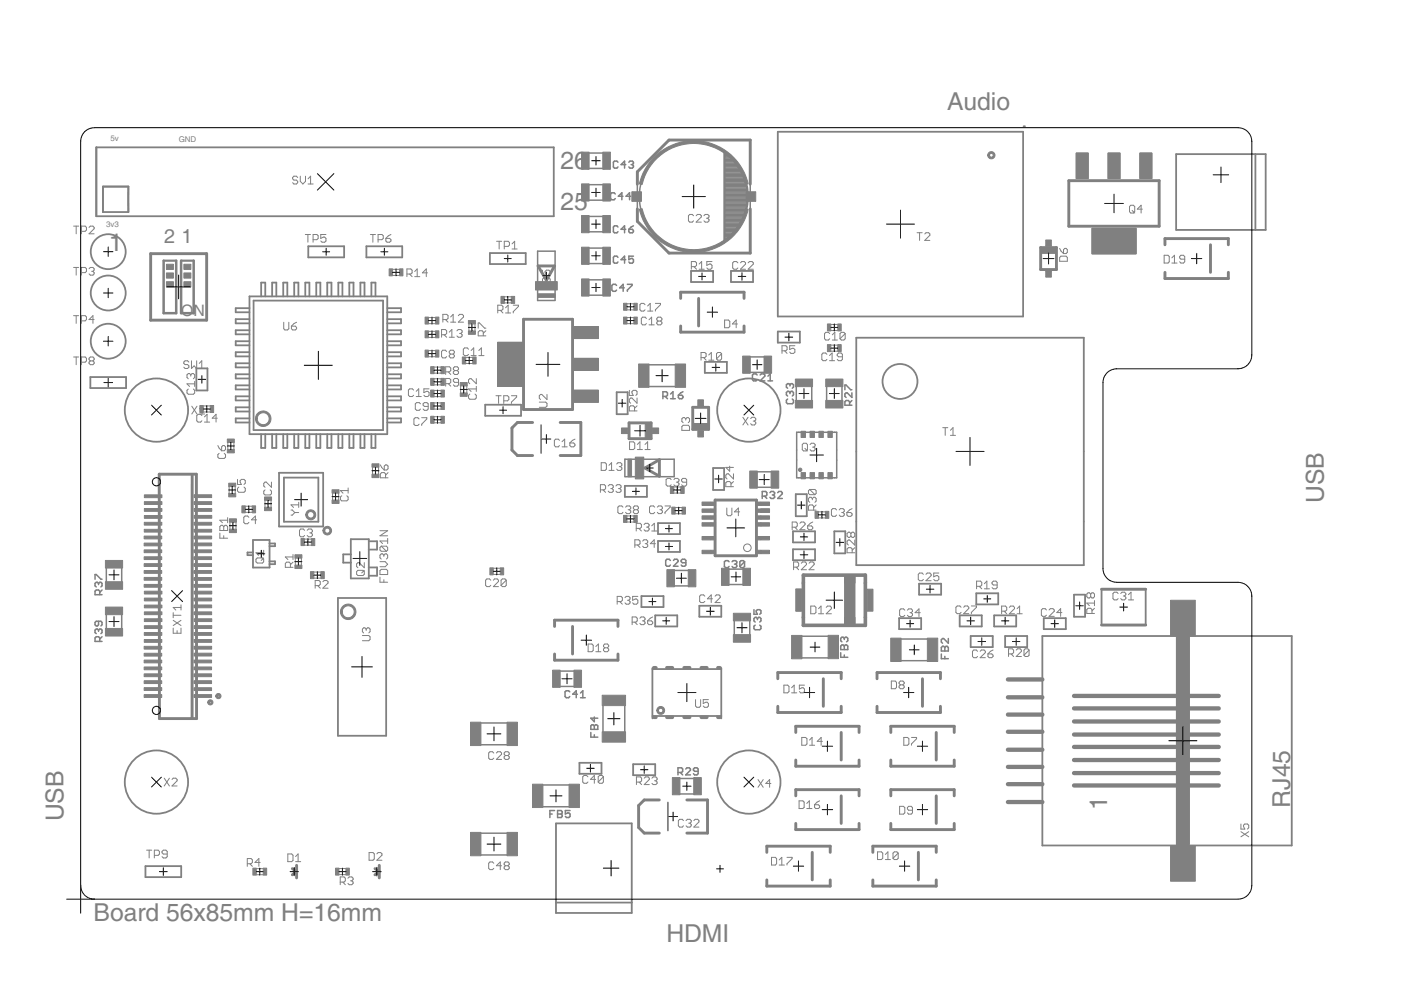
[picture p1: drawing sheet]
<svg xmlns="http://www.w3.org/2000/svg" width="297mm" height="210mm" viewBox="0 0 297 210" stroke-linecap="round" stroke-linejoin="round" font-family="sans-serif">
<defs><g id="words">
<g font-size="6.1" fill="#808080">
<text x="200.8" y="23.3">Audio</text>
<text x="118.8" y="35.7">26</text>
<text x="118.8" y="44.5">25</text>
<text x="23.1" y="53.3">1</text>
<text x="280.7" y="106.7" transform="rotate(-90 280.7 106.7)">USB</text>
<text x="234.7" y="171.7" transform="rotate(-90 234.7 171.7)">1</text>
<text x="273.5" y="171.2" transform="rotate(-90 273.5 171.2)">RJ45</text>
<text x="13.5" y="174.2" transform="rotate(-90 13.5 174.2)">USB</text>
<text x="19.8" y="195.3">Board 56x85mm H=16mm</text>
<text x="141.3" y="199.8">HDMI</text>
</g>
<g font-size="4.8" fill="#808080">
<text x="34.8" y="51.6">2</text>
<text x="38.5" y="51.6">1</text>
</g>
<text font-size="3.9" fill="#808080" x="38.4" y="66.9">ON</text>
<g font-size="1.9" fill="#808080">
<text x="23.4" y="29.9">5v</text>
<text x="37.9" y="30.1">GND</text>
<text x="22.5" y="48.1">3v3</text>
</g>
</g></defs>
<g fill="#808080" stroke="#808080" stroke-width=".21">
<path d="M139.4 150.1a.83 .83 0 0 1 1.4 .1 .83 .83 0 0 1-.5 1.2 .83 .83 0 0 1-1-.8h.3a.47 .47 0 0 1 .7-.4 .47 .47 0 0 1 .1 .8 .47 .47 0 0 1-.8-.2v-.2h-.3z" fill-rule="evenodd"/>
<path d="M46 147.2a.56 .56 0 0 1 .8 .1 .56 .56 0 0 1-.4 .8 .56 .56 0 0 1-.7-.5h.4a.19 .19 0 0 1 .3-.2 .19 .19 0 0 1 .1 .3 .2 .2 0 0 1-.4 0l-.4-.1z" fill-rule="evenodd"/>
<path d="M209.6 32.4a.77 .77 0 0 1 1.2 .1 .77 .77 0 0 1-.4 1.2 .77 .77 0 0 1-1-.8h.4a.4 .4 0 0 1 .6-.3 .4 .4 0 0 1 .1 .6 .4 .4 0 0 1-.7-.1v-.2h-.4z" fill-rule="evenodd"/>
<path d="M72.6 128.7a1.65 1.65 0 0 1 2.6 .1 1.65 1.65 0 0 1-.9 2.5 1.65 1.65 0 0 1-2.1-1.6h.4a1.27 1.27 0 0 1 1.8-1.2 1.27 1.27 0 0 1 .3 2.1 1.27 1.27 0 0 1-2.1-.6v-.3h-.4z" fill-rule="evenodd"/>
<path d="M135.6 44.4l.5-.2a11.2 11.2 0 0 0 11 8.7 11.2 11.2 0 0 0 11-8.7l.5 .2a11.8 11.8 0 0 1-11.5 9.1 11.8 11.8 0 0 1-11.5-9.1z" fill-rule="evenodd"/>
<path d="M138.5 33.5a11.8 11.8 0 0 1 20.1 5.5l-.5 .1a11.2 11.2 0 0 0-11-8.7 11.2 11.2 0 0 0-11 8.7l-.5-.1 .1-.5a12 12 0 0 1 2.8-5z" fill-rule="evenodd"/>
<path d="M54.5 87.7a1.65 1.65 0 0 1 2.7 .2 1.65 1.65 0 0 1-.9 2.4 1.65 1.65 0 0 1-2.1-1.5h.3a1.27 1.27 0 0 1 1.8-1.2 1.27 1.27 0 0 1 .3 2.1 1.27 1.27 0 0 1-2-.6l-.1-.3h-.3z" fill-rule="evenodd"/>
<path d="M68.7 112a.92 .92 0 0 1 1.4 0 .92 .92 0 0 1-.4 1.4 .92 .92 0 0 1-1.2-.9h.4a.55 .55 0 0 1 .7-.5 .55 .55 0 0 1 .2 1 .55 .55 0 0 1-.9-.3v-.2h-.4z" fill-rule="evenodd"/>
<path d="M44.3 148.5a.56 .56 0 0 1 .8 .2 .56 .56 0 0 1-.4 .8 .56 .56 0 0 1-.7-.6h.4a.19 .19 0 0 1 .3-.2 .2 .2 0 0 1 0 .4 .19 .19 0 0 1-.3-.1l-.4-.1z" fill-rule="evenodd"/>
<path d="M65.2 108.3a1.06 1.06 0 0 1 1.6 .4 1.06 1.06 0 0 1-.7 1.5 1.06 1.06 0 0 1-1.3-1h.4a.69 .69 0 0 1 .9-.7 .69 .69 0 0 1 .3 1.1 .69 .69 0 0 1-1.2-.3v-.1h-.4z" fill-rule="evenodd"/>
<circle cx="169.7" cy="99.6" r=".36"/>
</g>
<path d="M170.3 121.9h13.2v10.7h-13.2zM138.6 141.6h.5M138.6 152.1h.5M141.4 141.6h1.2M141.4 152.1h1.2M145.1 141.6h1.1M145.1 152.1h1.1M148.7 141.6h1.2M148.7 152.1h1.2M152.2 141.6h.5M152.2 152.1h.5" fill="none" stroke="#808080" stroke-width=".76"/>
<g fill="none" stroke="#808080" stroke-width=".38">
<path d="M20.4 31.2h97v14.6h-97zM21.8 39.6h5.4v5.4h-5.4zM164.9 27.9h52v39.2h-52zM217 26.8h.3M249.4 32.7h19v16h-19zM266.2 32.7v16M65.4 52.2h7.6v2.4h-7.6zM77.7 52.2h7.6v2.4h-7.6zM103.9 53.7h7.6v2.3h-7.6zM146.5 57.4h4.7v2.4h-4.7zM155 57.4h4.7v2.4h-4.7zM19.2 79.9h7.5v2.4h-7.5z"/>
<path d="M41.6 78.1h2.4v4.7h-2.4zM52.9 62.8h29.2v29.3h-29.2zM52.9 65.3h-2.9v.9h2.9M52.9 67.7h-2.9v.9h2.9M52.9 70h-2.9v.9h2.9M52.9 72.3h-2.9v.9h2.9M52.9 74.7h-2.9v.9h2.9M52.9 77h-2.9v.9h2.9M52.9 79.4h-2.9v.8h2.9M53.8 63.7h27.4v27.5h-27.4zM55.4 62.8v-2.9h.8v2.9M57.7 62.8v-2.9h.9v2.9"/>
<path d="M60 62.8v-2.9h.9v2.9M62.4 62.8v-2.9h.9v2.9M64.7 62.8v-2.9h.9v2.9M67.1 62.8v-2.9h.8v2.9M69.4 62.8v-2.9h.9v2.9M71.7 62.8v-2.9h.9v2.9M74.1 62.8v-2.9h.9v2.9M76.4 62.8v-2.9h.9v2.9M78.7 62.8v-2.9h.9v2.9M82.1 65.3h2.9v.9h-2.9M82.1 67.7h2.9v.9h-2.9M82.1 70h2.9v.9h-2.9"/>
<path d="M82.1 72.3h2.9v.9h-2.9M82.1 74.7h2.9v.9h-2.9M82.1 77h2.9v.9h-2.9M82.1 79.4h2.9v.8h-2.9M149.4 76.7h4.7v2.4h-4.7zM164.9 70.3h4.7v2.3h-4.7zM181.5 71.6h48.3v48.2h-48.3zM52.9 81.7h-2.9v.9h2.9M52.9 84h-2.9v.9h2.9M52.9 86.4h-2.9v.8h2.9M52.9 88.7h-2.9v.9h2.9M55.4 92.1v2.9h.8v-2.9"/>
<path d="M57.7 92.1v2.9h.9v-2.9M60 92.1v2.9h.9v-2.9M62.4 92.1v2.9h.9v-2.9M64.7 92.1v2.9h.9v-2.9M67.1 92.1v2.9h.8v-2.9M69.4 92.1v2.9h.9v-2.9M71.7 92.1v2.9h.9v-2.9M74.1 92.1v2.9h.9v-2.9M76.4 92.1v2.9h.9v-2.9M78.7 92.1v2.9h.9v-2.9M82.1 81.7h2.9v.9h-2.9M82.1 84h2.9v.9h-2.9"/>
<path d="M82.1 86.4h2.9v.8h-2.9M82.1 88.7h2.9v.9h-2.9M102.9 85.8h7.6v2.4h-7.6zM114.7 90.1v6M130.7 83.2h2.4v4.6h-2.4zM151.2 99.2h2.3v4.7h-2.3zM53.6 114.5h3.5v5.8h-3.5zM53.6 117.1h-1.1v.6h1.1M57.1 119h1.2v.6h-1.2M57.1 115.2h1.2v.6h-1.2M59.2 100.2h9.3v11.4h-9.3zM60.2 101.3h7.3v9.3h-7.3z"/>
<path d="M74.4 114.3h3.8v8.3h-3.8zM74.4 117.5h-1.6v1.8h1.6M78.2 114.8h1.7v1.7h-1.7M132.5 103h4.7v2.3h-4.7zM139.5 110.9h4.7v2.3h-4.7zM139.5 114.7h4.7v2.3h-4.7zM168.1 116.5h4.7v2.3h-4.7zM168.1 112.6h4.7v2.4h-4.7zM168.7 104.8h2.3v4.7h-2.3zM176.9 112.6h2.3v4.7h-2.3zM71.6 126.8h10.3v29.2h-10.3zM78.2 120.3h1.7v1.8h-1.7"/>
<path d="M136 126.4h4.7v2.3h-4.7zM138.9 130.5h4.7v2.3h-4.7zM148.3 128.4h4.6v2.4h-4.6zM190.6 131.1h4.7v2.3h-4.7zM194.9 123.8h4.6v2.3h-4.6zM203.5 130.5h4.7v2.3h-4.7zM205.8 134.9h4.7v2.3h-4.7zM207 125.8h4.6v2.3h-4.6zM210.8 130.5h4.7v2.3h-4.7zM213.1 134.9h4.7v2.3h-4.7zM221 134.9h52.9v44.4h-52.9zM221.3 131.1h4.7v2.3h-4.7z"/>
<path d="M227.7 126.1h2.4v4.7h-2.4zM233.6 124.9h9.3v7.6h-9.3zM138.3 141.9h14.6M138.3 151.8h14.6M138.3 141.6v10.7M152.9 141.6v10.7M117.9 174.6h16v19h-16zM122.9 161.7h4.6v2.4h-4.6zM134.2 162h4.7v2.4h-4.7zM141.6 170.2v5.9M30.8 183.6h7.6v2.4h-7.6zM117.9 191.4h16"/>
<circle cx="22.9" cy="53.4" r="3.7"/>
<circle cx="22.9" cy="72.3" r="3.7"/>
<circle cx="22.9" cy="62.1" r="3.7"/>
<circle cx="33.2" cy="87" r="6.7"/>
<circle cx="158.8" cy="87" r="6.7"/>
<circle cx="190.8" cy="80.9" r="3.7"/>
<circle cx="33.2" cy="165.8" r="6.7"/>
<circle cx="158.8" cy="165.8" r="6.7"/>
</g>
<g fill="#808080" stroke="#808080" stroke-width=".21">
<path d="M179.1 130.9h2.2v1.5h-2.2z"/>
<path d="M179.1 122.1h2.2v1.5h-2.2z"/>
<path d="M160.3 116.7h1v.7h-1z"/>
<path d="M160.3 113.7h1v.8h-1z"/>
<path d="M160.3 110.8h1v.7h-1z"/>
<path d="M160.3 109.4h1v.7h-1z"/>
<path d="M160.3 107.9h1v.7h-1z"/>
<path d="M150.7 107.9h1v.7h-1z"/>
<path d="M150.7 109.4h1v.7h-1z"/>
<path d="M150.7 110.8h1v.7h-1z"/>
<path d="M150.7 113.7h1v.8h-1z"/>
<path d="M150.7 116.7h1v.7h-1z"/>
<path d="M150.7 106.4h1v.8h-1z"/>
<path d="M160.3 106.4h1v.8h-1z"/>
<path d="M39 59.7h1.5v1.1h-1.5z"/>
<path d="M39 57.9h1.5v1.1h-1.5z"/>
<path d="M39 56h1.5v1.1h-1.5z"/>
<path d="M35.3 59.7h1.5v1.1h-1.5z"/>
<path d="M35.3 57.9h1.5v1.1h-1.5z"/>
<path d="M35.3 56h1.5v1.1h-1.5z"/>
<path d="M134.7 96.9h1.8v4.6h-1.8z"/>
<path d="M113.5 59.7h4.7v1.8h-4.7z"/>
<path d="M196.6 135.3h2.2v5h-2.2z"/>
<path d="M188.8 135.3h2.3v5h-2.3z"/>
<path d="M175.6 134.7h2.2v5h-2.2z"/>
<path d="M167.8 134.7h2.2v5h-2.2z"/>
<path d="M168.7 124.9h1.2v4.7h-1.2z"/>
<path d="M183.9 124.9h1.2v4.7h-1.2z"/>
<path d="M179.1 122.1h2.2v10.3h-2.2z"/>
<path d="M155.5 130h3.6v1.6h-3.6z"/>
<path d="M155.5 134.6h3.6v1.6h-3.6z"/>
<path d="M147.1 164.9h1.6v3.6h-1.6z"/>
<path d="M142.6 164.9h1.6v3.6h-1.6z"/>
<path d="M144.6 107.5h.7v1.5h-.7z"/>
<path d="M142.4 107.5h.8v1.5h-.8z"/>
<path d="M161.3 116.7h1.9v.7h-1.9z"/>
<path d="M161.3 113.7h1.9v.8h-1.9z"/>
<path d="M161.3 110.8h1.9v.7h-1.9z"/>
<path d="M161.3 109.4h1.9v.7h-1.9z"/>
<path d="M161.3 107.9h1.9v.7h-1.9z"/>
<path d="M148.8 107.9h1.9v.7h-1.9z"/>
<path d="M148.8 109.4h1.9v.7h-1.9z"/>
<path d="M148.8 113.7h1.9v.8h-1.9z"/>
<path d="M148.8 106.4h1.9v.8h-1.9z"/>
<path d="M148.8 116.7h1.9v.7h-1.9z"/>
<path d="M148.8 110.8h1.9v.7h-1.9z"/>
<path d="M161.3 106.4h1.9v.8h-1.9z"/>
<path d="M132.2 109.3h.7v1.5h-.7z"/>
<path d="M134.4 109.3h.7v1.5h-.7z"/>
<path d="M142.1 103.1h.8v1.5h-.8z"/>
<path d="M144.3 103.1h.8v1.5h-.8z"/>
<path d="M169.8 91.4h1v1.4h-1z"/>
<path d="M171.7 91.4h1v1.4h-1z"/>
<path d="M173.6 91.4h1v1.4h-1z"/>
<path d="M175.5 91.4h1v1.4h-1z"/>
<path d="M175.5 100.2h1v1.3h-1z"/>
<path d="M173.6 100.2h1v1.3h-1z"/>
<path d="M171.7 100.2h1v1.3h-1z"/>
<path d="M169.8 100.2h1v1.3h-1z"/>
<path d="M163.5 99.9h1.6v3.6h-1.6z"/>
<path d="M159 99.9h1.6v3.6h-1.6z"/>
<path d="M141.4 120.8h1.6v3.6h-1.6z"/>
<path d="M145.9 120.8h1.6v3.6h-1.6z"/>
<path d="M221.7 50.9h1.2v1.3h-1.2z"/>
<path d="M221.7 57.4h1.2v1.4h-1.2z"/>
<path d="M220.6 52.6h3.4v1.1h-3.4z"/>
<path d="M153 120.5h1.6v3.6h-1.6z"/>
<path d="M157.5 120.5h1.6v3.6h-1.6z"/>
<path d="M148 91.3h1.1v1.3h-1.1z"/>
<path d="M148 84.8h1.1v1.3h-1.1z"/>
<path d="M146.9 89.8h3.3v1.1h-3.3z"/>
<path d="M143.2 77.2h2.2v4.9h-2.2z"/>
<path d="M135.4 77.2h2.2v4.9h-2.2z"/>
<path d="M162 75.5h1.6v3.6h-1.6z"/>
<path d="M157.5 75.5h1.6v3.6h-1.6z"/>
<path d="M105.5 72.6h5.4v9.3h-5.4z"/>
<path d="M121.5 76h5.4v2.5h-5.4z"/>
<path d="M121.5 82.7h5.4v2.6h-5.4z"/>
<path d="M121.5 69.2h5.4v2.6h-5.4z"/>
<path d="M30.6 137h3.7v.6h-3.7z"/>
<path d="M41.1 138.5h3.8v.6h-3.8z"/>
<path d="M30.6 138.5h3.7v.6h-3.7z"/>
<path d="M30.6 135.6h3.7v.6h-3.7z"/>
<path d="M30.6 134.1h3.7v.6h-3.7z"/>
<path d="M30.6 132.7h3.7v.6h-3.7z"/>
<path d="M30.6 131.2h3.7v.6h-3.7z"/>
<path d="M30.6 129.7h3.7v.6h-3.7z"/>
<path d="M30.6 128.3h3.7v.6h-3.7z"/>
<path d="M30.6 126.8h3.7v.6h-3.7z"/>
<path d="M30.6 125.3h3.7v.6h-3.7z"/>
<path d="M30.6 140h3.7v.5h-3.7z"/>
<path d="M30.6 141.4h3.7v.6h-3.7z"/>
<path d="M30.6 142.9h3.7v.6h-3.7z"/>
<path d="M30.6 144.3h3.7v.6h-3.7z"/>
<path d="M30.6 145.8h3.7v.6h-3.7z"/>
<path d="M30.6 147.3h3.7v.6h-3.7z"/>
<path d="M41.1 137h3.8v.6h-3.8z"/>
<path d="M41.1 135.6h3.8v.6h-3.8z"/>
<path d="M41.1 134.1h3.8v.6h-3.8z"/>
<path d="M41.2 132.7h3.7v.5h-3.7z"/>
<path d="M41.2 131.2h3.7v.6h-3.7z"/>
<path d="M41.1 129.7h3.8v.6h-3.8z"/>
<path d="M41.1 128.3h3.8v.6h-3.8z"/>
<path d="M41.1 126.8h3.8v.6h-3.8z"/>
<path d="M41.2 125.3h3.7v.6h-3.7z"/>
<path d="M41.1 140h3.8v.5h-3.8z"/>
<path d="M41.1 141.4h3.8v.6h-3.8z"/>
<path d="M41.1 142.9h3.8v.6h-3.8z"/>
<path d="M41.1 144.3h3.8v.6h-3.8z"/>
<path d="M41.1 145.8h3.8v.6h-3.8z"/>
<path d="M41.1 147.3h3.8v.6h-3.8z"/>
<path d="M30.6 113.7h3.7v.6h-3.7z"/>
<path d="M41.1 115.1h3.8v.6h-3.8z"/>
<path d="M30.6 115.1h3.7v.6h-3.7z"/>
<path d="M30.6 112.2h3.7v.6h-3.7z"/>
<path d="M30.6 110.7h3.7v.6h-3.7z"/>
<path d="M30.6 109.3h3.7v.6h-3.7z"/>
<path d="M30.6 107.8h3.7v.6h-3.7z"/>
<path d="M30.6 106.4h3.7v.6h-3.7z"/>
<path d="M30.6 104.9h3.7v.6h-3.7z"/>
<path d="M30.6 116.6h3.7v.6h-3.7z"/>
<path d="M30.6 118h3.7v.6h-3.7z"/>
<path d="M30.6 119.5h3.7v.6h-3.7z"/>
<path d="M30.6 121h3.7v.6h-3.7z"/>
<path d="M30.6 122.4h3.7v.6h-3.7z"/>
<path d="M30.6 123.9h3.7v.6h-3.7z"/>
<path d="M41.1 113.7h3.8v.6h-3.8z"/>
<path d="M41.1 112.2h3.8v.6h-3.8z"/>
<path d="M41.1 110.7h3.8v.6h-3.8z"/>
<path d="M41.2 109.3h3.7v.6h-3.7z"/>
<path d="M41.2 107.8h3.7v.6h-3.7z"/>
<path d="M41.1 106.4h3.8v.6h-3.8z"/>
<path d="M41.1 104.9h3.8v.6h-3.8z"/>
<path d="M41.1 116.6h3.8v.6h-3.8z"/>
<path d="M41.1 118h3.8v.6h-3.8z"/>
<path d="M41.1 119.5h3.8v.6h-3.8z"/>
<path d="M41.1 121h3.8v.6h-3.8z"/>
<path d="M41.1 122.4h3.8v.6h-3.8z"/>
<path d="M41.1 123.9h3.8v.6h-3.8z"/>
<path d="M53.6 184.1h.7v1.4h-.7z"/>
<path d="M55.8 184.1h.7v1.4h-.7z"/>
<path d="M73.3 184.1h.8v1.4h-.8z"/>
<path d="M71.1 184.1h.8v1.4h-.8z"/>
<path d="M78.9 100.5h1.4v.8h-1.4z"/>
<path d="M78.9 98.3h1.4v.8h-1.4z"/>
<path d="M70.4 106h1.5v.7h-1.5z"/>
<path d="M70.4 103.8h1.5v.8h-1.5z"/>
<path d="M56.1 105.4h1.5v.7h-1.5z"/>
<path d="M56.1 107.5h1.5v.8h-1.5z"/>
<path d="M121.7 142.1h1.6v3.6h-1.6z"/>
<path d="M117.2 142.1h1.6v3.6h-1.6z"/>
<path d="M127.7 155.2h4.9v2.2h-4.9z"/>
<path d="M127.7 147.4h4.9v2.2h-4.9z"/>
<path d="M120.6 166.3h2.3v4.9h-2.3z"/>
<path d="M112.9 166.3h2.2v4.9h-2.2z"/>
<path d="M108.4 62.8h.7v1.5h-.7z"/>
<path d="M106.2 62.8h.7v1.5h-.7z"/>
<path d="M175.4 68.7h.7v1.5h-.7z"/>
<path d="M177.6 68.7h.8v1.5h-.8z"/>
<path d="M175.4 73.1h.7v1.4h-.7z"/>
<path d="M177.6 73.1h.8v1.4h-.8z"/>
<path d="M103.9 120.4h.7v1.5h-.7z"/>
<path d="M106.1 120.4h.7v1.5h-.7z"/>
<path d="M99.3 70.2h1.5v.7h-1.5z"/>
<path d="M99.3 68h1.5v.7h-1.5z"/>
<path d="M68 121.2h.7v1.5h-.7z"/>
<path d="M65.8 121.2h.7v1.5h-.7z"/>
<path d="M62.5 119.8h1.5v.7h-1.5z"/>
<path d="M62.5 117.6h1.5v.7h-1.5z"/>
<path d="M63.8 114.2h.7v1.5h-.7z"/>
<path d="M66 114.2h.7v1.5h-.7z"/>
<path d="M93.5 80.2h.7v1.5h-.7z"/>
<path d="M91.3 80.2h.7v1.5h-.7z"/>
<path d="M93.5 77.7h.7v1.5h-.7z"/>
<path d="M91.3 77.7h.7v1.5h-.7z"/>
<path d="M100.2 75.7h.7v1.5h-.7z"/>
<path d="M98 75.7h.7v1.5h-.7z"/>
<path d="M93.5 82.7h.7v1.5h-.7z"/>
<path d="M91.3 82.7h.7v1.5h-.7z"/>
<path d="M97.6 83.3h1.5v.7h-1.5z"/>
<path d="M97.6 81.1h1.5v.7h-1.5z"/>
<path d="M90.1 70.1h.7v1.5h-.7z"/>
<path d="M92.3 70.1h.7v1.5h-.7z"/>
<path d="M90.1 67.2h.7v1.5h-.7z"/>
<path d="M92.3 67.2h.7v1.5h-.7z"/>
<path d="M48.6 112.2h1.5v.7h-1.5z"/>
<path d="M48.6 110h1.5v.7h-1.5z"/>
<path d="M53.5 107.3h.7v1.4h-.7z"/>
<path d="M51.3 107.3h.7v1.4h-.7z"/>
<path d="M48.5 102.4h1.5v.8h-1.5z"/>
<path d="M48.5 104.6h1.5v.7h-1.5z"/>
<path d="M48.2 95.3h1.5v.7h-1.5z"/>
<path d="M48.2 93.1h1.5v.7h-1.5z"/>
<path d="M93.5 88.3h.7v1.4h-.7z"/>
<path d="M91.3 88.3h.7v1.4h-.7z"/>
<path d="M90.1 74.2h.7v1.5h-.7z"/>
<path d="M92.3 74.2h.7v1.5h-.7z"/>
<path d="M91.3 85.3h.7v1.5h-.7z"/>
<path d="M93.5 85.3h.7v1.5h-.7z"/>
<path d="M82.5 57h.7v1.5h-.7z"/>
<path d="M84.7 57h.7v1.5h-.7z"/>
<path d="M44.6 86h.7v1.5h-.7z"/>
<path d="M42.4 86h.7v1.5h-.7z"/>
<path d="M158.2 40.7h2v2h-2z"/>
<path d="M134 40.7h2v2h-2z"/>
<path d="M132.2 67.2h.7v1.5h-.7z"/>
<path d="M134.4 67.2h.7v1.5h-.7z"/>
<path d="M132.2 64.3h.7v1.5h-.7z"/>
<path d="M134.4 64.3h.7v1.5h-.7z"/>
<path d="M22.4 123.3h3.6v1.6h-3.6z"/>
<path d="M22.4 118.8h3.6v1.6h-3.6z"/>
<path d="M22.4 133.2h3.6v1.7h-3.6z"/>
<path d="M22.4 128.7h3.6v1.6h-3.6z"/>
<path d="M138.3 90.7h1.3v1.2h-1.3z"/>
<path d="M131.8 90.7h1.3v1.2h-1.3z"/>
<path d="M136.8 89.7h1.1v3.3h-1.1z"/>
<path d="M133.1 97.4h.8v3.7h-.8z"/>
<path d="M168.6 84.9h3.7v1.6h-3.7z"/>
<path d="M168.6 80.4h3.7v1.6h-3.7z"/>
<path d="M175.1 80.4h3.6v1.6h-3.6z"/>
<path d="M175.1 84.9h3.6v1.6h-3.6z"/>
<path d="M107.5 153.1h2.2v5h-2.2z"/>
<path d="M99.8 153.1h2.2v5h-2.2z"/>
<path d="M114 62.3h3.7v.8h-3.7z"/>
<path d="M172.8 108.4h.7v1.5h-.7z"/>
<path d="M175 108.4h.7v1.5h-.7z"/>
<path d="M231.5 48.4h9.4v5.4h-9.4z"/>
<path d="M234.9 32.4h2.6v5.5h-2.6z"/>
<path d="M241.7 32.4h2.5v5.5h-2.5z"/>
<path d="M228.2 32.4h2.5v5.5h-2.5z"/>
<path d="M127.8 32.3h1.6v3.6h-1.6z"/>
<path d="M123.3 32.3h1.6v3.6h-1.6z"/>
<path d="M127.8 39h1.6v3.6h-1.6z"/>
<path d="M123.3 39h1.6v3.6h-1.6z"/>
<path d="M127.8 52.4h1.6v3.6h-1.6z"/>
<path d="M123.3 52.4h1.6v3.6h-1.6z"/>
<path d="M127.8 45.7h1.6v3.6h-1.6z"/>
<path d="M123.3 45.7h1.6v3.6h-1.6z"/>
<path d="M127.8 59.1h1.6v3.7h-1.6z"/>
<path d="M123.3 59.1h1.6v3.7h-1.6z"/>
<path d="M107.5 176.5h2.2v4.9h-2.2z"/>
<path d="M99.8 176.5h2.2v4.9h-2.2z"/>
<path d="M248.2 179.3h5.2v7.5h-5.2z"/>
<path d="M248.2 127.3h5.2v7.6h-5.2z"/>
</g>
<g fill="none" stroke="#808080" stroke-width=".61">
<path d="M135.1 39.1v-2.7l6.7-6.7h17.3v9.4M226.6 38.3h19.2v9.7h-19.2zM31.9 53.8h11.9v14.1h-11.9zM114.1 56.4h3.5l-1.8 3.1zM135.1 44.3v2.6l6.7 6.8h17.3v-9.4M220.6 52.5h3.4v4.6h-3.4zM247 51.9v-1.3h13.4v1.3M247 57.7v1.4h13.4v-1.4M256.6 51.9v5.8M111 67.7h10.4v19.1h-10.4zM144.3 63.3v-1.3h13.5v1.3M144.3 69.1v1.3h13.5v-1.3"/>
<path d="M148.1 63.3v5.8M112.9 89.6h-3.2l-1.2 1.1v4.7l1.2 1.2h3.2M118.8 89.6h4.3v7h-4.3M133.4 89.7h4.6v3.3h-4.6zM136.7 99.2l3.1-1.7v3.5zM146.9 86.4h3.3v4.6h-3.3zM33.8 100.5h7.8l.1 51.9h-7.9zM40.7 100.7v51.6M151.6 106h8.8v11.8h-8.8zM117.6 132.8v-1.3h13.4v1.3M117.6 138.7v1.3h13.4v-1.3M121.4 132.8v5.9"/>
<path d="M233.6 124.9h9.3M233.6 132.5h9.3M164.9 143.9v-1.3h13.5v1.3M164.9 149.8v1.3h13.5v-1.3M168.7 155.3v-1.3h13.4v1.3M174.6 143.9v5.9M178.4 155.3v5.8M185.9 143.9v-1.3h13.5v1.3M185.9 149.8v1.3h13.5v-1.3M188.9 155.3v-1.3h13.4v1.3M195.6 143.9v5.9M198.5 155.3v5.8"/>
<path d="M139.8 169.6h-3.2l-1.2 1.2v4.7l1.2 1.1h3.2M145.6 169.6h4.4v7h-4.4M168.7 161.1v1.4h13.4v-1.4M168.7 168.7v-1.3h13.4v1.3M168.7 174.6v1.3h13.4v-1.3M178.4 168.7v5.9M188.9 168.7v-1.3h13.4v1.3M188.9 174.6v1.3h13.4v-1.3M188.9 161.1v1.4h13.4v-1.4M198.5 168.7v5.9M62 184.2l.8 .5M62.9 183.5v2.6"/>
<path d="M62.9 184.8l-.9 .7M79.5 184.2l.9 .5M80.4 183.5v2.6M80.4 184.8l-.9 .7M162.6 180.7v-1.3h13.4v1.3M162.6 186.6v1.3h13.4v-1.3M172.2 180.7v5.9M185.1 180.7v-1.3h13.4v1.3M185.1 186.6v1.3h13.4v-1.3M194.7 180.7v5.9"/>
</g>
<g fill="none" stroke="#808080" stroke-width=".21">
<path d="M63.1 37.6l-.3-.2h-.5l-.3 .2v.3l.3 .3h.5l.3 .3v.2l-.3 .3h-.5l-.3-.3M63.7 37.4v1.1l.5 .5 .6-.5v-1.1M65.3 39h1.1M65.3 37.9l.5-.5v1.6M15.6 47.9h1.1M15.6 56.7h1.1M16.2 47.9v1.7M16.2 56.7v1.6M17.2 49h.9l.2-.2v-.6l-.2-.3h-.9v1.7M17.2 57.8h.9l.2-.3v-.5l-.2-.3h-.9v1.6M18.9 48.2l.3-.3h.5l.3 .3v.3l-1.1 1.1h1.1M18.9 57l.3-.3h.5l.3 .3v.3l-.3 .2"/>
<path d="M19.4 57.5h.3M19.7 57.5l.3 .3v.3l-.3 .2h-.5l-.3-.2M64.7 49.7h1.1M65.3 49.7v1.7M66.4 50.8h.8l.3-.3v-.5l-.3-.3h-.8v1.7M69.1 49.7h-1.1v.8l.8-.2 .3 .2v.6l-.3 .3h-.5l-.3-.3M78.5 49.7h1.1M79.1 49.7v1.7M80.2 50.8h.8l.3-.3v-.5l-.3-.3h-.8v1.7M81.8 50.5h.8l.3 .3v.3l-.3 .3h-.5l-.3-.3zM82.9 49.7l-.6 .3-.5 .5M83.2 57.1h1.5"/>
<path d="M83.2 58.4h1.5M86.3 58.1h.8l.3-.3v-.5l-.3-.3h-.8v1.7M86.8 58.1l.6 .6M87.9 57.6l.6-.6v1.7M87.9 58.7h1.1M90.6 57.8h-1l.8-.8v1.7M105.3 51.2h1.1M105.8 51.2v1.6M106.9 52.2h.8l.3-.2v-.6l-.3-.2h-.8v1.6M108.6 51.7l.5-.5v1.6M108.6 52.8h1M115 57.3v1.1h.8l-.2-.6v-.2l.2-.3h.6l.2 .3v.5l-.2 .3"/>
<path d="M115 59.2l.3-.3h1.1l.2 .3v.8h-1.6zM146.6 56.5h.8l.3-.2v-.6l-.3-.2h-.8v1.6M147 45.7l-.2-.2h-.6l-.2 .2v1.1l.2 .3h.6l.2-.3M147.1 56.5l.6 .6M147.6 45.7l.3-.2h.5l.3 .2v.3l-1.1 1.1h1.1M148.2 57.1h1.1M148.2 56l.6-.5v1.6M149.2 45.7l.3-.2h.6l.2 .2v.3l-.2 .3M149.8 46.3h.3M150.1 46.3l.2 .2v.3l-.2 .3h-.6l-.3-.3M151 55.5h-1.1v.8l.5-.3h.3l.3 .3v.5l-.3 .3h-.6l-.2-.3M156.4 55.7l-.2-.2h-.6l-.3 .2v1.1l.3 .3h.6l.2-.3"/>
<path d="M157 55.7l.3-.2h.5l.3 .2v.3l-1.1 1.1h1.1M158.6 55.7l.3-.2h.5l.3 .2v.3l-1.1 1.1h1.1M194.4 49.3h1.1M195 49.3v1.7M196.1 49.6l.2-.3h.6l.2 .3v.3l-1 1.1h1M224.7 54.6l.2-.3h1.1l.3 .3v.8h-1.6zM224.7 52.7l.2 .5 .6 .6M225.5 52.9l.3-.2h.2l.3 .2v.6l-.3 .3h-.5zM239.5 43.8l.3-.3h.5l.3 .3v1.1l-.3 .3h-.5l-.3-.3zM240 44.6l.6 .6M242.2 44.3h-1.1l.8-.8v1.7M246.8 54.1h.8l.3 .3v1.1l-.3 .3h-.8z"/>
<path d="M248.5 55.8h1.1M248.5 54.7l.5-.6v1.7M251.2 54.9h-.8l-.3-.2v-.3l.3-.3h.5l.3 .3v1.1l-.3 .3h-.5l-.3-.3M15.6 66.9h1.1M15.6 75.7h1.1M16.2 66.9v1.7M16.2 75.7v1.6M17.2 68h.9l.2-.2v-.6l-.2-.3h-.9v1.7M17.2 76.8h.9l.2-.3v-.5l-.2-.3h-.9v1.6M19.2 76.5l-.3-.3v-.2l.3-.3h.5l.3 .3v.2l-.3 .3M19.2 76.5l-.3 .3v.2l.3 .3h.5l.3-.3v-.2l-.3-.3M19.2 76.5h.5"/>
<path d="M20 67.8h-1.1l.8-.9v1.7M40 76.8l-.2-.3h-.6l-.2 .3v.2l.2 .3h.6l.2 .3v.3l-.2 .2h-.6l-.2-.2M40.4 79.5l-.2-.3h-.3l-.3 .3v.5l.3 .3M40.4 79.5l.3-.3h.3l.3 .3v.5l-.3 .3M40.4 79.5v.3M40.6 76.5v1.6l.5-.5 .6 .5v-1.6M42.2 78.1h1.1M42.2 77l.6-.5v1.6M60.2 68.3v1.4l.2 .3h.6l.2-.3v-1.4M61.8 69.2h.8l.3 .2v.3l-.3 .3h-.5l-.3-.3zM62.9 68.3l-.6 .3-.5 .6M90.9 70.3h1.4"/>
<path d="M90.9 71.5h1.4M90.9 67.3h1.4M90.9 68.6h1.4M90.9 74.3h1.4M90.9 75.6h1.4M92.1 79.1h1.4M92.1 77.8h1.4M93.6 71h.8l.3-.3v-.6l-.3-.2h-.8v1.6M93.9 67.8h.8l.3-.3v-.6l-.3-.2h-.8v1.6M94.1 71l.6 .5M94.4 67.8l.6 .5M94.5 78.8h.8l.3-.2v-.6l-.3-.2h-.8v1.6"/>
<path d="M94.7 74.5l-.3-.2h-.5l-.3 .2v1.1l.3 .3h.5l.3-.3M95 78.8l.6 .6M95.2 70.4l.6-.5v1.6M95.2 71.5h1.1M95.5 75.1l-.3-.3v-.3l.3-.2h.6l.2 .2v.3l-.2 .3M95.5 75.1l-.3 .3v.2l.3 .3h.6l.2-.3v-.2l-.2-.3M95.5 75.1h.6M95.5 67.2l.6-.5v1.6M95.5 68.3h1.1M96.4 78.6l-.3-.3v-.3l.3-.2h.5l.3 .2v.3l-.3 .3M96.4 78.6l-.3 .2v.3l.3 .3h.5l.3-.3v-.3l-.3-.2M96.4 78.6h.5"/>
<path d="M96.9 70.1l.3-.2h.5l.3 .2v.3l-.3 .3M97.2 66.9l.3-.2h.5l.3 .2v.3l-1.1 1.1h1.1M97.4 70.7h.3M97.7 70.7l.3 .3v.2l-.3 .3h-.5l-.3-.3M98.8 77.1h1.4M98.8 75.8h1.4M99.3 74l-.2-.2h-.6l-.3 .2v1.1l.3 .3h.6l.2-.3M99.4 68.7v1.4M99.9 75.4h1.1M99.9 74.3l.5-.5v1.6M100.7 68.7v1.4M101.4 69.6v-1.1h.3l1 1.1h.3"/>
<path d="M101.5 75.4h1.1M101.5 74.3l.6-.5v1.6M102.5 71.2v-.8l-.3-.3h-.5l-.3 .3v.8h1.6M103 70.1l-.5 .6M105.5 65.8h.9l.2-.3v-.5l-.2-.3h-.9v1.7M106.1 65.8l.5 .6M106.9 64.2h1.5M106.9 62.9h1.5M107.2 65.3l.5-.6v1.7M107.2 66.4h1.1M108.8 64.7h1.1v.3l-1.1 1.1v.3M132.9 67.3h1.5"/>
<path d="M132.9 68.6h1.5M132.9 64.4h1.5M132.9 65.7h1.5M136.8 64.6l-.3-.3h-.5l-.3 .3v1.1l.3 .3h.5l.3-.3M137.1 67.5l-.3-.3h-.6l-.2 .3v1.1l.2 .3h.6l.3-.3M137.3 66h1.1M137.3 64.9l.6-.6v1.7M137.6 68.9h1.1M137.6 67.8l.6-.6v1.7M139 64.3h1v.3l-1 1.1v.3M139.5 68.1l-.2-.3v-.3l.2-.3h.6l.2 .3v.3l-.2 .3M139.5 68.1l-.2 .2v.3l.2 .3h.6l.2-.3v-.3l-.2-.2"/>
<path d="M139.5 68.1h.6M148.6 75.8h.8l.3-.3v-.5l-.3-.3h-.8v1.7M149.2 75.8l.5 .6M150.3 75.3l.5-.6v1.7M150.3 76.4h1.1M153 75l-.3-.3h-.5l-.3 .3v1.1M153 75v1.1l-.3 .3h-.5l-.3-.3M153 75l-1.1 1.1M153.6 67.9h.9l.2 .2v1.1l-.2 .3h-.9zM156.4 68.7h-1.1l.8-.8v1.6M165.8 74.4h.8l.3-.3v-.5l-.3-.3h-.8v1.6M166.3 74.4l.6 .5"/>
<path d="M168.5 73.3h-1.1v.8l.6-.2h.3l.2 .2v.6l-.2 .2h-.6l-.3-.2M175.3 75.1l-.3-.3h-.5l-.3 .3v1.1l.3 .3h.5l.3-.3M175.9 76.5h1.1M175.9 75.4l.5-.6v1.7M175.9 70.7l-.3-.2h-.5l-.3 .2v1.1l.3 .3h.5l.3-.3M176.2 68.8h1.4M176.2 70.1h1.4M176.2 73.2h1.4M176.2 74.5h1.4M176.5 71l.5-.5v1.6M176.5 72.1h1M178.6 75.6h-.8l-.3-.2v-.3l.3-.3h.5l.3 .3v1.1l-.3 .3h-.5l-.3-.3"/>
<path d="M179.2 70.7l-.3-.2h-.5l-.3 .2v1.1M179.2 70.7v1.1l-.3 .3h-.5l-.3-.3M179.2 70.7l-1.1 1.1M39.9 82.5l-.3 .3v.5l.3 .3h1.1l.3-.3v-.5l-.3-.3M40.7 86.1l1.1 1.7M41.3 80.9v1M41.3 81.4h-1.7l.6 .5M41.8 86.1l-1.1 1.7M42.3 86.7l.5-.6v1.7M42.3 87.8h1.1M42.8 88.1l-.3-.3h-.5l-.3 .3v1.1l.3 .3h.5l.3-.3M43.1 87.4h1.5"/>
<path d="M43.1 86.1h1.5M43.3 89.5h1.1M43.3 88.4l.6-.6v1.7M46.1 88.7h-1.1l.8-.9v1.7M46.2 94.5l.8 1.1M46.5 96.1l-.3 .3v.5l.3 .3h1l.3-.3v-.5l-.3-.3M47 94.7l.3-.2h.2l.3 .2v.6l-.3 .3h-.5zM48.3 93.8v1.5M49.6 93.8v1.5M79 99.1v1.4M80.3 99.1v1.4M80.6 98.6l.9 1.1"/>
<path d="M81.5 98.8l.2-.2h.3l.3 .2v.6l-.3 .3h-.5zM87.7 82.7l-.3-.3h-.5l-.3 .3v1.1l.3 .3h.5l.3-.3M88.2 84.1h1.1M88.2 83l.6-.6v1.7M88.9 88.8l-.3-.2h-.6l-.2 .2v1.1l.2 .3h.6l.3-.3M89.2 85.6l-.3-.2h-.6l-.2 .2v1.1l.2 .3h.6l.3-.3M89.4 88.6h1.1v.2l-1.1 1.1v.3M90.8 86.2h-.8l-.3-.3v-.3l.3-.2h.5l.3 .2v1.1l-.3 .3h-.5l-.3-.3M91 82.4h-1.1v.8l.5-.2h.3l.3 .2v.6l-.3 .3h-.6l-.2-.3M92.1 81.6h1.4M92.1 80.3h1.4M92.1 84.1h1.4"/>
<path d="M92.1 82.8h1.4M92.1 89.6h1.4M92.1 88.3h1.4M92.1 85.4h1.4M92.1 86.7h1.4M94.5 81.3h.8l.3-.2v-.6l-.3-.3h-.8v1.7M95 81.3l.6 .6M97.2 81.1h-.8l-.3-.3v-.3l.3-.3h.5l.3 .3v1.1l-.3 .3h-.5l-.3-.3M97.7 81.9v1.4M99 81.9v1.4M99.6 83.5l-.3 .3v.6l.3 .2h1.1l.3-.2v-.6l-.3-.3M101 80.3v1.1l-1.1-1.1h-.3l-.3 .2v.6l.3 .3"/>
<path d="M101 81.9v1.1M101 82.5h-1.7l.6 .5M105.2 83.9h1.1M105.7 83.9v1.6M106.8 85h.8l.3-.3v-.5l-.3-.3h-.8v1.6M108.4 83.9h1.1v.3l-1.1 1.1v.2M114.3 85.3h1.4l.3 .2v.6l-.3 .3h-1.4M116 83.6v1.1l-1.1-1.1h-.3l-.3 .3v.5l.3 .3M118.6 93.4l-.2-.3h-.6l-.3 .3v1.1l.3 .2h.6l.2-.2M119.2 94.7h1.1M119.2 93.6l.5-.5v1.6M120.8 93.9h.8l.3 .3v.3l-.3 .2h-.5l-.3-.2z"/>
<path d="M121.9 93.1l-.5 .3-.6 .5M127.5 98.1h.8l.3 .3v1.1l-.3 .2h-.8zM129.1 99.7h1.1M129.1 98.7l.6-.6v1.6M130.7 98.4l.3-.3h.6l.2 .3v.3l-.2 .2M131.3 98.9h.3M131.6 98.9l.2 .3v.3l-.2 .2h-.6l-.3-.2M133.4 82.8v1h.9l-.3-.5v-.3l.3-.2h.5l.3 .2v.6l-.3 .2M133.5 93.7h.8l.3 .3v1l-.3 .3h-.8zM134.5 87.1v-.8l-.2-.3h-.6l-.3 .3v.8h1.7M135.1 84.4v1.1l-1.1-1.1h-.3l-.3 .3v.5l.3 .3M135.1 86l-.6 .6"/>
<path d="M135.1 94.2l.6-.5v1.6M135.1 95.3h1.1M136.8 94.2l.5-.5v1.6M136.8 95.3h1.1M144.6 90.4l.2-.2h1.1l.3 .2v.8h-1.6zM145.4 88.8l.3-.3h.2l.3 .3v.5l-.3 .3M145.4 88.8l-.3-.3h-.3l-.2 .3v.5l.2 .3M145.4 88.8v.3M154.7 98.8v1.1l-.8-.8h1.6M157.5 88.5l1.1 1.6M158.6 88.5l-1.1 1.6M159.2 88.8l.2-.3h.6l.2 .3v.2l-.2 .3"/>
<path d="M159.7 89.3h.3M160 89.3l.2 .3v.2l-.2 .3h-.6l-.2-.3M170.1 94.3l.3-.3h.5l.3 .3v1l-.3 .3h-.5l-.3-.3zM170.6 95.1l.6 .5M171.7 94.3l.3-.3h.6l.2 .3v.2l-.2 .3M172.3 94.8h.3M172.6 94.8l.2 .3v.2l-.2 .3h-.6l-.3-.3M199.9 90.7h1.1M200.4 90.7v1.6M201.5 91.2l.6-.5v1.6M201.5 92.3h1.1M46.6 113v1.1h1.7"/>
<path d="M46.6 111.7l.3-.3h.3l.2 .3 .3-.3h.3l.3 .3v.8h-1.7zM47.4 111.7v.8M47.4 113.6v.5M48.3 109.7v1.1M48.3 110.3h-1.7l.6 .5M48.6 103.2v1.4M48.7 110.7v1.5M49.9 103.2v1.4M50 110.7v1.5M50.4 101.6v1.1h.8l-.3-.5v-.3l.3-.3h.5l.3 .3v.5l-.3 .3M50.6 103.3l-.2 .2v.6l.2 .3h1.1l.3-.3v-.6l-.3-.2M52 108.6h1.5"/>
<path d="M52 107.3h1.5M52.8 109.7l-.3-.3h-.5l-.3 .3v1.1l.3 .2h.5l.3-.2M54.4 110.2h-1.1l.8-.8v1.6M54.5 118.3h1.1l.3 .3v.5l-.3 .3h-1.1l-.2-.3v-.5zM55.9 117.2h-1.6l.5 .6M55.9 116.7v1.1M55.9 118.3l-.5 .6M56.2 106.1v1.4M56.2 103.9l-.3 .2v.6l.3 .2h1.1l.3-.2v-.6l-.3-.2M57.5 106.1v1.4M57.6 102.2v1.1l-1.1-1.1h-.3l-.3 .3v.5l.3 .3M61.7 108.1h.3l.5 .6"/>
<path d="M62.1 119.2l-.5 .5M62.1 118.1h-1.6l.5 .5M62.1 117.6v1M62.5 108.7h.8M62.5 108.7l-.5 .5h-.3M62.6 118.4v1.4M63.3 107h-1.6l.5 .6M63.3 106.5v1.1M63.9 118.4v1.4M64.6 114.3h1.4M64.6 115.6h1.4M64.6 112.4l-.3-.2h-.5l-.3 .2v1.1l.3 .3h.5l.3-.3"/>
<path d="M65.1 112.4l.3-.2h.6l.2 .2v.3l-.2 .3M65.7 113h.3M66 113l.2 .3v.2l-.2 .3h-.6l-.3-.3M70.5 104.6v1.4M71.8 104.6v1.4M72.5 105.1l-.3 .3v.5l.3 .3h1l.3-.3v-.5l-.3-.3M73.8 103.5v1.1M73.8 104h-1.6l.5 .6M77.2 119.3v1.1l-1.1-1.1h-.2l-.3 .3v.5l.3 .3M80.6 119.1h1.1l.5 .5-.5 .6h-1.1M80.6 112.5h1.6l-1.6 1.1h1.6M80.8 115.8l-.2 .3v.5l.2 .3h1.1"/>
<path d="M80.8 115.8h1.1l.3 .3v.5l-.3 .3M80.8 115.8l1.1 1.1M81.4 117.7l-.3-.3h-.3l-.2 .3v.6l.2 .2M81.4 117.7v.3M81.4 117.7l.3-.3h.2l.3 .3v.6l-.3 .2M81.7 101.3v-.8l-.2-.3h-.6l-.3 .3v.8h1.7M82.2 114.2v1.1M82.2 114.7h-1.6l.5 .6M82.3 100.2l-.6 .6M127.3 103.9h.8l.3-.3v-.6l-.3-.2h-.8v1.6M127.8 103.9l.6 .5M128.9 103l.3-.2h.6l.2 .2v.3l-.2 .3"/>
<path d="M129.5 103.6h.3M129.8 103.6l.2 .3v.2l-.2 .3h-.6l-.3-.3M130.6 103l.3-.2h.5l.3 .2v.3l-.3 .3M131.1 103.6h.3M131.4 103.6l.3 .3v.2l-.3 .3h-.5l-.3-.3M132.1 107.5l-.3-.2h-.5l-.3 .2v1.1l.3 .3h.5l.3-.3M132.6 107.5l.3-.2h.6l.2 .2v.3l-.2 .3M132.9 109.4h1.5M132.9 110.7h1.5M133.2 108.1h.3M133.5 108.1l.2 .3v.2l-.2 .3h-.6l-.3-.3M134.6 108.1l-.3 .3v.2l.3 .3h.5l.3-.3v-.2l-.3-.3"/>
<path d="M134.6 108.1l-.3-.3v-.3l.3-.2h.5l.3 .2v.3l-.3 .3M134.6 108.1h.5M134.6 115.5h.8l.3-.2v-.6l-.3-.3h-.8v1.7M134.9 112h.8l.3-.2v-.6l-.3-.2h-.8v1.6M135.1 115.5l.6 .6M135.4 112l.6 .6M136.2 114.7l.3-.3h.6l.2 .3v.3l-.2 .3M136.5 111.2l.3-.2h.6l.2 .2v.3l-.2 .3M136.8 115.3h.3M137.1 111.8h.3M137.1 115.3l.2 .2v.3l-.2 .3h-.6l-.3-.3M137.4 111.8l.2 .2v.3l-.2 .3h-.6l-.3-.3"/>
<path d="M138.2 112.6h1.1M138.2 111.5l.5-.5v1.6M138.8 107.5l-.3-.2h-.5l-.3 .2v1.1l.3 .3h.5l.3-.3M139 115.3h-1.1l.8-.9v1.7M139.4 107.5l.2-.2h.6l.2 .2v.3l-.2 .3M139.9 108.1h.3M140.2 108.1l.2 .3v.2l-.2 .3h-.6l-.2-.3M141 107.3h1.1v.2l-1.1 1.1v.3M142.3 101.7l-.3-.3h-.5l-.3 .3v1.1l.3 .3h.5l.3-.3M142.9 103.3h1.4M142.9 104.5h1.4M142.9 101.7l.2-.3h.6l.3 .3v.3l-.3 .2"/>
<path d="M143.2 108.9h1.4M143.2 107.6h1.4M143.4 102.2h.3M143.7 102.2l.3 .3v.3l-.3 .3h-.6l-.2-.3M145.6 102.2h-.8l-.3-.2v-.3l.3-.3h.5l.3 .3v1.1l-.3 .3h-.5l-.3-.3M154.1 107.7v1.4l.2 .2h.6l.3-.2v-1.4M155 103.2v-.8l-.3-.3h-.5l-.3 .3v.8h1.6M155.5 100.5v1.1l-1.1-1.1h-.2l-.3 .2v.6l.3 .3M155.5 102.1l-.5 .5M156.8 108.5h-1.1l.8-.8v1.6M168 111.8h.8l.2-.3v-.5l-.2-.3h-.8v1.6M168.5 111.8l.5 .5"/>
<path d="M169.6 111l.3-.3h.5l.3 .3v.2l-1.1 1.1h1.1M169.9 119.4l.3-.3h.5l.3 .3v.3l-1.1 1.1h1.1M171.2 111.5h.8l.3 .3v.3l-.3 .2h-.5l-.3-.2zM171.5 119.4l.3-.3h.5l.3 .3v.3l-1.1 1.1h1.1M171.7 103.8l-.3 .3v.5l.3 .3h1.1M171.7 103.8h1.1l.2 .3v.5l-.2 .3M171.7 103.8l1.1 1.1M172.2 105.7l-.2-.3h-.3l-.3 .3v.5l.3 .3M172.2 105.7l.3-.3h.3l.2 .3v.5l-.2 .3M172.2 105.7v.3M172.3 110.7l-1.1 .8M172.5 108.2v-.9l-.3-.2h-.5l-.3 .2v.9h1.6"/>
<path d="M173 107.1l-.5 .5M173.5 108.5h1.5M173.5 109.8h1.5M177.4 108.1l-.3-.3h-.5l-.3 .3v1.1l.3 .3h.5l.3-.3M177.9 108.1l.3-.3h.5l.3 .3v.3l-.3 .3M178.5 108.7h.2M178.7 108.7l.3 .2v.3l-.3 .3h-.5l-.3-.3M179.6 108.7h.8l.3 .2v.3l-.3 .3h-.6l-.2-.3zM180.4 113.1l-.3-.3h-.2l-.3 .3v.6l.3 .2h.2l.3-.2M180.4 113.1l.3-.3h.3l.2 .3v.6l-.2 .2h-.3l-.3-.2M180.4 113.1v.6M180.7 107.8l-.6 .3-.5 .6"/>
<path d="M180.7 117.2v-.8l-.3-.3h-.5l-.3 .3v.8h1.6M181.2 114.5v1.1l-1.1-1.1h-.2l-.3 .2v.6l.3 .3M181.2 116.1l-.5 .6M36.7 129.9v1.1M36.7 133.2v1.1h1.7v-1.1M36.7 131.5l1.7 1.1M36.7 130.5h1.7M37.5 133.7v.6M38.4 128.2v1.1M38.4 131.5l-1.7 1.1M38.4 128.8h-1.7l.6 .5M61.6 120.3v-.8l-.3-.3h-.5l-.3 .3v.8h1.6"/>
<path d="M66.6 122.6h1.4M66.6 121.3h1.4M66.8 124.2h.8l.3-.3v-.6l-.3-.2h-.8v1.6M67.4 124.2l.5 .5M68.5 123.3l.2-.2h.6l.3 .2v.3l-1.1 1.1h1.1M75.6 121.2l.3-.3h1.1l.2 .3v.6l-.2 .2h-1.1l-.3-.2zM76.8 134.7h1.4l.3 .3v.6l-.3 .2h-1.4M77.2 120.9l-.5 .6M77.6 133.4l.3-.3h.3l.3 .3v.5l-.3 .3M77.6 133.4l-.2-.3h-.3l-.3 .3v.5l.3 .3M77.6 133.4v.3M80.6 122.4v1h1.6"/>
<path d="M80.8 120.7h1.1l.3 .3v.8h-1.6v-.8zM81.4 122.9v.5M104.1 123l-.3-.3h-.6l-.2 .3v1.1l.2 .3h.6l.3-.3M104.6 121.8h1.4M104.6 123l.3-.3h.5l.3 .3v.3l-1.1 1.1h1.1M104.6 120.5h1.4M107.3 123l-.2-.3h-.6l-.3 .3v1.1M107.3 123v1.1l-.2 .3h-.6l-.3-.3M107.3 123l-1.1 1.1M124.7 136.5h.8l.3 .3v1.1l-.3 .3h-.8zM126.3 138.2h1.1M126.3 137.1l.6-.6v1.7"/>
<path d="M128.2 137.4l-.2-.3v-.3l.2-.3h.6l.3 .3v.3l-.3 .3M128.2 137.4l-.2 .2v.3l.2 .3h.6l.3-.3v-.3l-.3-.2M128.2 137.4h.6M130.9 127.6h.8l.3-.3v-.6l-.3-.3h-.8v1.7M131.4 127.6l.6 .5M132.5 126.7l.3-.3h.5l.3 .3v.3l-.3 .3M133 127.3h.3M133.3 127.3l.3 .3v.2l-.3 .3h-.5l-.3-.3M134 131.9h.8l.3-.3v-.5l-.3-.3h-.8v1.6M134.6 131.9l.5 .5M135.2 126.4h-1.1v.9l.6-.3h.3l.2 .3v.5l-.2 .3h-.6l-.3-.3M135.7 131.1l.2-.3h.6l.3 .3v.3l-.3 .2"/>
<path d="M136.2 131.6h.3M136.5 131.6l.3 .3v.3l-.3 .2h-.6l-.2-.2M137.3 131.6h.8l.3 .3v.3l-.3 .2h-.5l-.3-.2zM138.4 130.8l-1.1 .8M149.4 126.4l-.2-.3h-.6l-.3 .3v1.1l.3 .3h.6l.2-.3M151.1 127h-1.1l.8-.9v1.7M151.6 126.4l.3-.3h.5l.3 .3v.3l-1.1 1.1h1.1M168.3 120.2h.8l.2-.2v-.6l-.2-.3h-.8v1.7M168.8 120.2l.5 .6M171.9 128.5h.8l.3 .3v1.1l-.3 .2h-.8zM173.5 130.1h1.1M173.5 129.1l.6-.6v1.6"/>
<path d="M175.2 128.8l.3-.3h.5l.3 .3v.3l-1.1 1h1.1M191.8 129.4l-.2-.3h-.6l-.3 .3v1.1l.3 .2h.6l.2-.2M192.4 129.4l.3-.3h.5l.3 .3v.2l-.3 .3M192.9 129.9h.3M193.2 129.9l.3 .3v.3l-.3 .2h-.5l-.3-.2M195.1 129.9h-1.1l.8-.8v1.6M195.8 121.8l-.3-.3h-.5l-.3 .3v1.1l.3 .2h.5l.3-.2M196.3 121.8l.3-.3h.5l.3 .3v.2l-1.1 1.1h1.1M199.1 121.5h-1.1v.8l.5-.3h.3l.3 .3v.6l-.3 .2h-.6l-.2-.2M203.8 128.8l-.3-.3h-.6l-.2 .3v1l.2 .3h.6l.3-.3M204.3 128.8l.3-.3h.5l.3 .3v.2l-1.1 1.1h1.1M206 128.5h1v.3l-1 1v.3"/>
<path d="M207.1 124.3h.8l.3-.3v-.5l-.3-.3h-.8v1.6M207.3 138.1l-.3-.3h-.5l-.3 .3v1.1l.3 .2h.5l.3-.2M207.6 124.3l.6 .5M207.8 138.1l.3-.3h.5l.3 .3v.3l-1.1 1h1.1M208.7 123.8l.5-.6v1.6M208.7 124.8h1.1M209.5 138.6h.8l.2 .3v.3l-.2 .2h-.6l-.2-.2zM210.5 137.8l-.5 .3-.5 .5M211.4 124h-.8l-.3-.2v-.3l.3-.3h.6l.2 .3v1.1l-.2 .2h-.6l-.3-.2M212.4 129.6h.8l.2-.3v-.5l-.2-.3h-.8v1.6M212.9 129.6l.5 .5M213.8 138.6h.8l.3-.2v-.6l-.3-.2h-.8v1.6"/>
<path d="M214 128.8l.3-.3h.5l.3 .3v.3l-1.1 1h1.1M214.4 138.6l.5 .6M215.5 137.8l.2-.2h.6l.3 .2v.3l-1.1 1.1h1.1M215.6 130.1h1.1M215.6 129.1l.6-.6v1.6M218.2 137.8l-.3-.2h-.5l-.3 .2v1.1M218.2 137.8v1.1l-.3 .3h-.5l-.3-.3M218.2 137.8l-1.1 1.1M221.9 129.3l-.3-.2h-.5l-.3 .2v1.1l.3 .3h.5l.3-.3M222.4 129.3l.3-.2h.5l.3 .2v.3l-1.1 1.1h1.1M225.1 129.9h-1l.8-.8v1.6M231.2 126l-.2-.3h-.3l-.3 .3v.5l.3 .3h.3l.2-.3"/>
<path d="M231.2 126l.3-.3h.3l.3 .3v.5l-.3 .3h-.3l-.3-.3M231.2 126v.5M231.5 130.1v-.9l-.3-.2h-.5l-.3 .2v.9h1.7M232.1 129l-.6 .5M232.1 127.9h-1.7l.6 .5M232.1 127.3v1.1M237.1 125.8l-.3-.2h-.6l-.2 .2v1.1l.2 .3h.6l.3-.3M237.6 125.8l.3-.2h.5l.3 .2v.3l-.3 .3M238.2 126.4h.2M238.4 126.4l.3 .2v.3l-.3 .3h-.5l-.3-.3M239.2 127.2h1.1M239.2 126.1l.6-.5v1.6"/>
<path d="M104.7 159.7l-.3-.3h-.5l-.3 .3v1l.3 .3h.5l.3-.3M105.2 159.7l.3-.3h.6l.2 .3v.2l-1.1 1.1h1.1M147.5 148.3v1.4l.2 .3h.6l.2-.3v-1.4M150.2 148.3h-1.1v.9l.5-.3h.3l.3 .3v.5l-.3 .3h-.5l-.3-.3M166.2 145.3h.8l.3 .2v1.1l-.3 .3h-.8zM167.8 146.9h1.1M167.8 145.8l.6-.5v1.6M170 156.4h.8l.3 .2v1.1l-.3 .3h-.8zM170.6 145.3h-1.1v.8l.8-.3 .3 .3v.5l-.3 .3h-.5l-.3-.3M171.6 158h1.1M171.6 156.9l.6-.5v1.6M174.4 157.2h-1.1l.8-.8v1.6"/>
<path d="M189 144.4h.8l.3 .3v1.1l-.3 .2h-.8zM190.9 145.2l-.3 .3v.3l.3 .2h.5l.3-.2v-.3l-.3-.3M190.9 145.2l-.3-.3v-.2l.3-.3h.5l.3 .3v.2l-.3 .3M190.9 145.2h.5M191.6 156.4h.8l.3 .2v1.1l-.3 .3h-.8zM193.3 156.4h1v.2l-1 1.1v.3M34.8 165l1.1 1.6M35.9 165l-1.1 1.6M36.5 165.3l.2-.3h.6l.2 .3v.2l-1 1.1h1M107.1 160.2l-.2-.3v-.2l.2-.3h.6l.3 .3v.2l-.3 .3M107.1 160.2l-.2 .3v.2l.2 .3h.6l.3-.3v-.2l-.3-.3M107.1 160.2h.6"/>
<path d="M124.7 164.7l-.3-.3h-.6l-.3 .3v1.1l.3 .3h.6l.3-.3M126.3 165.2h-1.1l.8-.8v1.7M127.9 164.7l-.2-.3h-.6l-.3 .3v1.1M127.9 164.7v1.1l-.2 .3h-.6l-.3-.3M127.9 164.7l-1.1 1.1M134.9 165.8h.9l.2-.3v-.5l-.2-.3h-.9v1.6M135.5 165.8l.5 .5M136.6 165l.3-.3h.5l.3 .3v.3l-1.1 1h1.1M138.2 165l.3-.3h.5l.3 .3v.3l-.3 .2M138.8 165.5h.2M139 165.5l.3 .3v.3l-.3 .2h-.5l-.3-.2M144.9 174l-.2-.3h-.6l-.3 .3v1.1l.3 .3h.6l.2-.3"/>
<path d="M145.5 174l.2-.3h.6l.3 .3v.3l-.3 .2M146 174.5h.3M146.3 174.5l.3 .3v.3l-.3 .3h-.6l-.2-.3M147.1 174l.3-.3h.5l.3 .3v.3l-1.1 1.1h1.1M160.7 165.3l1.1 1.6M161.8 165.3l-1.1 1.6M163.4 166.1h-1l.8-.8v1.6M169.4 169.8h.8l.3 .3v1.1l-.3 .2h-.8zM171 171.4h1.1M171 170.3l.6-.5v1.6M172.7 170.6h.8l.3 .3v.3l-.3 .2h-.5l-.3-.2zM173.8 169.8l-.6 .3-.5 .5"/>
<path d="M190.7 171h.9l.2 .2v1.1l-.2 .3h-.9zM193.5 171.8h-.9l-.2-.3v-.3l.2-.2h.6l.3 .2v1.1l-.3 .3h-.6l-.2-.3M263.1 176.3l1.7 1.1M263.1 174.7v1.1h.8l-.2-.6v-.2l.2-.3h.6l.3 .3v.5l-.3 .3M264.8 176.3l-1.7 1.1M31.1 180.3h1.1M31.6 180.3v1.6M32.7 181.4h.8l.3-.3v-.6l-.3-.2h-.8v1.6M35.5 181.1h-.9l-.2-.3v-.3l.2-.2h.6l.3 .2v1.1l-.3 .3h-.6l-.2-.3M52.4 183.1h.8l.3-.2v-.6l-.3-.3h-.8v1.7M53 183.1l.5 .6M54.4 184.2h1.4"/>
<path d="M54.4 185.5h1.4M55.2 182.9h-1.1l.8-.9v1.7M61 181.1h.8l.3 .2v1.1l-.3 .3h-.8zM62.7 182.7h1.1M62.7 181.6l.5-.5v1.6M71.9 185.4h1.4M71.9 184.1h1.4M72.1 187h.8l.3-.2v-.6l-.3-.3h-.8v1.7M72.7 187l.5 .6M73.8 186.2l.2-.3h.6l.3 .3v.3l-.3 .3M74.3 186.8h.3M74.6 186.8l.3 .2v.3l-.3 .3h-.6l-.2-.3"/>
<path d="M78.3 180.8h.8l.3 .2v1.1l-.3 .3h-.8zM79.9 181l.3-.2h.5l.3 .2v.3l-1.1 1.1h1.1M104.7 183l-.3-.2h-.5l-.3 .2v1.1l.3 .3h.5l.3-.3M106.3 183.6h-1.1l.9-.8v1.6M107.1 183.6l-.2-.3v-.3l.2-.2h.6l.3 .2v.3l-.3 .3M107.1 183.6l-.2 .2v.3l.2 .3h.6l.3-.3v-.3l-.3-.2M107.1 183.6h.6M163.6 181.8h.8l.3 .3v1l-.3 .3h-.8zM165.2 183.4h1.1M165.2 182.3l.6-.5v1.6M166.9 181.8h1v.3l-1 1v.3M186.1 180.6h.8l.3 .3v1.1l-.3 .2h-.8z"/>
<path d="M187.7 182.2h1.1M187.7 181.2l.6-.6v1.6M190.4 180.9v1.1l-.2 .2h-.6l-.3-.2M190.4 180.9l-.2-.3h-.6l-.3 .3v1.1M190.4 180.9l-1.1 1.1"/>
<circle cx="158.5" cy="116.1" r=".8"/>
</g>
<g fill="none" stroke="#808080" stroke-width=".32">
<path d="M124.7 32.4h3.3M124.7 35.7h3.4M124.7 39.2h3.3M131 34.4l-.2-.2h-.5l-.3 .2v1l.3 .2h.5l.2-.2M132.7 34.9h-1l.7-.7v1.4M133.3 34.4l.3-.2h.5l.2 .2-.2 .5M133.8 34.9h.3M134.1 34.9l.2 .2-.2 .5h-.5l-.3-.2M141.8 29.7h17.3v24h-17.3l-6.7-6.8v-10.5zM153.5 32.2v19M153.7 32.3a11.6 11.6 0 0 1 3.9 13.8l-1.7 2.9-2.2 2zM153.7 39.9h4.6"/>
<path d="M153.7 39.6h4.6M153.7 39.3h4.5M153.7 39.1h4.4M153.7 38.8h4.3M153.7 38.5h4.2M153.7 38.3h4.2M153.7 38h4.1M153.7 37.8h4M153.7 37.5h3.9M153.7 37.2h3.8M153.7 37h3.7M153.7 36.7h3.6"/>
<path d="M153.7 36.4h3.4M153.7 36.2h3.2M153.7 35.9h3.1M153.7 35.6h2.9M153.7 35.4h2.7M153.7 35.1h2.6M153.7 34.8h2.4M153.7 34.6h2.2M153.7 34.3h2.1M153.7 34h1.8M153.7 33.8h1.5M153.7 33.5h1.2"/>
<path d="M153.7 33.3h1M153.7 33h.7M153.7 32.7h.4M153.7 32.4h.1M124.7 49.1h3.4M124.7 42.4h3.4M124.7 55.9h3.4M124.7 52.6h3.3M124.7 45.9h3.3M124.7 59.3h3.3M130.5 41.1l-.3-.2h-.5l-.2 .2v1l.2 .3h.5l.3-.3M131 48.1l-.2-.2h-.5l-.3 .2v1l.3 .3h.5l.2-.3"/>
<path d="M131 54.6l-.2-.3h-.5l-.3 .3v.9l.3 .3h.5l.2-.3M132.1 41.6h-1l.7-.7v1.5M132.7 48.6h-1l.7-.7v1.5M132.7 55.1h-1l.7-.8v1.5M133.3 48.6h.8l.2 .5-.2 .3h-.5l-.3-.3zM133.7 41.6h-1l.8-.7v1.5M134.3 54.3h-1v.8l.5-.3h.3l.2 .3v.4l-.2 .3h-.5l-.3-.3M134.3 47.9l-1 .7M153.7 51h.1M153.7 50.7h.3M153.7 50.5h.6M153.7 50.2h.8"/>
<path d="M153.7 50h1.1M153.7 49.7h1.4M153.7 49.4h1.7M153.7 49.1h2M153.7 48.9h2.2M153.7 48.6h2.4M153.7 48.4h2.5M153.7 48.1h2.7M153.7 47.8h2.8M153.7 47.6h3M153.7 47.3h3.2M153.7 47h3.3"/>
<path d="M153.7 46.8h3.5M153.7 46.5h3.7M153.7 46.2h3.8M153.7 46h3.9M153.7 45.7h4M153.7 45.4h4.1M153.7 45.2h4.2M153.7 44.9h4.2M153.7 44.6h4.3M153.7 44.4h4.4M153.7 44.1h4.5M153.7 43.9h4.6"/>
<path d="M153.7 43.6h4.6M153.7 43.3h4.6M153.7 43.1h4.6M153.7 42.8h4.6M153.7 42.5h4.6M153.7 42.3h4.6M153.7 42h4.6M153.7 41.7h4.6M153.7 41.5h4.6M153.7 41.2h4.6M153.7 40.9h4.6M153.7 40.7h4.6"/>
<path d="M153.7 40.4h4.6M153.7 40.1h4.6M117.7 63.6v-10.3h-3.7v10.4h3.7M124.7 62.6h3.4M130.7 60.5l-.2-.2h-.5l-.3 .2v1l.3 .3h.5l.2-.3M132.4 61h-1l.7-.7v1.5M133 60.3h1v.2l-1 1v.3M137.6 77.3h5.6M158.8 79h3.4M158.8 75.7h3.4M160.5 79.5l-.2-.2h-.5l-.3 .2v1l.3 .3h.5l.2-.3M161.2 79.5l.2-.2h.5l.3 .2v.3l-1 1h1"/>
<path d="M162.8 79.8l.5-.5v1.5M137.6 82h5.6M140.5 84.1h.8l.2-.3v-.5l-.2-.2h-.8v1.4M141 84.1l.5 .4M142.2 83.5l.5-.4v1.4M142.2 84.5h1M143.8 83.8h.8l.2 .5-.2 .2h-.5l-.3-.2zM144.8 83.1l-1 .7M162.8 80.8h1M167 84.6l-.3 .3v.5l.3 .2h1l.2-.2v-.5l-.2-.3M167.5 81.6l-.3-.3-.5 .3v.5l.3 .2M167.5 83.2l-.3-.2h-.2l-.3 .2v.5l.3 .3"/>
<path d="M167.5 81.6l.2-.3 .5 .3v.5l-.2 .2M167.5 83.2l.2-.2h.3l.2 .2v.5l-.2 .3M167.5 81.6v.2M167.5 83.2v.3M168.8 81.7v3.5M168.9 91.7h8.5v9.6h-8.5zM172.1 81.7v3.4M175.3 81.8v3.4M178.5 81.7v3.5M179.1 82.6v-1h.3l1 1h.2M180.1 85.9v-.7l-.2-.3h-.5l-.3 .3v.7h1.5M180.6 83.3v1l-1-1-.5 .2v.5l.3 .3"/>
<path d="M180.6 84.9l-.5 .5M132.5 101.1v-3.7h10.4v3.7h-10.4M142.1 118.8l-.2-.2h-.5l-.3 .2v1l.3 .3h.5l.2-.3M142.8 118.8l.2-.2h.5l.3 .2v.3l-1 1h1M145.4 119.3h-.7l-.3-.2v-.3l.3-.2h.5l.2 .2v1l-.2 .3h-.5l-.3-.3M154.6 119.1l-.3-.2h-.5l-.2 .2v1l.2 .3h.5l.3-.3M155.2 119.1l.3-.2h.5l.2 .2-.2 .5M155.7 119.6h.3M156 119.6l.2 .2-.2 .6h-.5l-.3-.3M157.9 119.1l-.3-.2h-.5l-.2 .2v1M157.9 119.1v1l-.3 .3h-.5l-.2-.3M157.9 119.1l-1 1"/>
<path d="M160.3 103.3h3.4M160.3 100h3.3M161.6 105.2h.7l.3-.3v-.4l-.3-.3h-.7v1.5M162.1 105.2l.5 .5M163.2 104.5l.3-.3h.5l.2 .3v.2l-.2 .2M163.7 104.9h.3M164 104.9l.2 .3v.3l-.2 .2h-.5l-.3-.2M164.9 104.5l.2-.3h.5l.3 .3v.2l-1 1h1M20.2 122.8v-1h.2l1 1h.2M20.9 123.7l-.2-.2-.5 .2v.5l.2 .2M20.9 131.7v.8l-.2 .2h-.3l-.2-.2v-.5l.2-.3h1l.2 .3v.5l-.2 .2M20.9 133.6l-.2-.2-.5 .2v.5l.2 .2"/>
<path d="M20.9 123.7l.2-.2h.3l.2 .2v.5l-.2 .2M20.9 123.7v.3M20.9 133.6v.3M20.9 133.6l.2-.2h.3l.2 .2v.5l-.2 .2M21.1 126.1v-.8l-.2-.2h-.5l-.2 .2v.8h1.4M21.1 136v-.7l-.2-.3h-.5l-.2 .3v.7h1.4M21.6 125.1l-.5 .5M21.6 135l-.5 .5M22.5 120.2v3.4M22.5 130.1v3.4M25.8 120.2v3.3M25.8 130.1v3.3"/>
<path d="M142.8 120.9h3.4M142.8 124.2h3.4M154.3 120.7h3.4M154.4 123.9h3.3M155.7 131.5v3.3M159 131.4v3.4M159.9 129.3v.9h.7l-.3-.4v-.3l.3-.2h.5l.2 .2v.5l-.2 .2M160.1 132.5l-.2 .3v.5l.2 .2h1l.2-.2v-.5l-.2-.3M160.6 131.1l-.3-.2h-.2l-.2 .2v.5l.2 .3M160.6 131.1l.2-.2h.3l.2 .2v.5l-.2 .3M160.6 131.1v.3M170 139.5h5.6"/>
<path d="M170 134.9h5.6M178.2 138.4v1h1.5M178.2 137l.3-.3h.3l.2 .3 .2-.3h.3l.2 .3v.7h-1.5zM179 135.3l-.2-.2-.6 .2v.5l.3 .3M179 135.3v.3M179 137v.7M179 138.9v.5M179 135.3l.2-.2 .5 .2v.5l-.2 .3M191 135.5h5.7M199.6 138.7v1h1.5M199.6 137.3l.2-.3h.3l.2 .3 .3-.3h.2l.3 .3v.7h-1.5zM200.3 137.3v.7"/>
<path d="M200.3 139.2v.5M201.1 135.4v1l-1-1h-.3l-.2 .2v.5l.2 .3M101.9 157.9h5.6M101.9 153.3h5.6M118.5 145.5h3.4M118.5 142.3h3.3M120.8 146.7l-.3-.2h-.4l-.3 .2v1l.3 .2h.4l.3-.2M122.4 147.2h-1l.8-.7v1.4M123.1 147.9h1M123.1 146.9l.5-.4v1.4M125.3 155.3v1h1.4M125.3 153.9l.2-.2 .5 .2 .5-.2 .2 .2v.7h-1.4z"/>
<path d="M126 152v1l-.7-.7h1.4M126 153.9v.7M126 155.8v.5M127.8 149.6v5.6M132.5 149.6v5.6M191 140.1h5.7M101.9 176.7h5.6M115.1 171h5.6M115.1 166.4h5.6M116.6 172.6h.5M117.6 171.9h-1v1.4M118.2 171.9h.8l.2 .2v.3l-.2 .2 .2 .5-.2 .2h-.8z"/>
<path d="M118.2 172.6h.8M120.9 171.9h-1v.7l.5-.2 .5 .2v.5l-.3 .2h-.5l-.2-.2M143.7 163.8h.8l.2-.3v-.5l-.2-.2h-.8v1.5M143.9 168.3h3.4M143.9 165.1h3.4M144.3 163.8l.4 .5M145.4 163l.2-.2h.5l.3 .2v.3l-1 1h1M148 163.5h-.7l-.3-.2v-.3l.3-.2h.5l.2 .2v1l-.2 .3h-.5l-.3-.3M101.9 181.3h5.6"/>
<circle cx="147.1" cy="41.7" r="11.5"/>
</g>
<path d="M34.7 55.3v11.1h2.7v-11.1M38.4 55.3v11.1h2.7v-11.1" fill="none" stroke="#808080" stroke-width=".53"/>
<path d="M34.7 55.3h2.7M38.4 55.3h2.7" fill="none" stroke="#808080" stroke-width=".47"/>
<path d="M250.8 134.9v44.1" fill="none" stroke="#808080" stroke-width="3"/>
<g fill="none" stroke="#808080" stroke-width=".91">
<path d="M213.7 144.1h7.3M213.7 147.8h7.3M213.7 151.5h7.3M213.7 155.2h7.3M213.7 159h7.3M227.7 147.6h30.7M227.7 150.2h30.7M227.7 153h30.7M227.7 155.7h30.7M227.7 158.4h30.7M213.7 162.6h7.3M213.7 166.3h7.3"/>
<path d="M213.7 170.1h7.3M227.7 161.1h30.7M227.7 163.9h30.7M227.7 166.5h30.7"/>
</g>
<g fill="none" stroke="#000" stroke-width=".21">
<path d="M67.3 36.8l3.5 3.5M70.8 36.8l-3.5 3.5M125.5 34.1h1.8M126.4 33.2v1.8M126.4 39.9v1.8M147.1 39.2v4.9M257.2 37.1h3.3M258.9 35.4v3.3M21.9 53.4h2M22.9 52.4v2M37.9 58.3v5.1M68.4 53.4h1.5"/>
<path d="M69.2 52.6v1.5M80.8 53.4h1.4M81.5 52.6v1.5M83.2 57.7h1.5M84 57v1.5M106.9 54.8h1.5M107.7 54.1v1.5M115.1 58.4h1.5M115.8 57.7v1.5M125.4 47.5h1.9M125.5 40.8h1.8M125.5 54.2h1.8"/>
<path d="M126.4 46.6v1.9M126.4 53.3v1.8M144.6 41.7h4.9M148.1 58.6h1.5M148.8 57.9v1.5M156.5 58.6h1.6M157.3 57.8v1.6M187.9 47.5h6M190.9 44.6v5.9M221.2 54.8h2.3M222.3 53.7v2.3M234.2 43.1h4"/>
<path d="M236.2 41.2v3.9M252.6 54.8h2.2M253.7 53.7v2.2M21.9 62.1h2M21.9 72.3h2M22.9 61.1v2M22.9 71.4v1.9M35.3 60.8h5.1M42.8 79.7v1.5M64.5 77.4h6M67.5 74.5v5.9M90.8 70.9h1.5"/>
<path d="M90.8 68h1.5M90.8 75h1.5M91.6 67.2v1.5M91.6 70.1v1.5M91.6 74.2v1.5M92 78.5h1.5M92.8 77.7v1.5M98.7 76.4h1.5M99.3 69.4h1.5M99.5 75.7v1.5M100.1 68.7v1.5M106.9 63.6h1.5"/>
<path d="M107.7 62.8v1.5M113.7 77.3h5M116.2 74.7v5.1M125.5 61h1.7M126.4 60.1v1.7M132.9 68h1.5M132.9 65h1.5M133.7 64.3v1.5M133.7 67.2v1.5M139.1 79.7h2.6M140.4 78.4v2.5M149.9 66.2h2.2"/>
<path d="M151 77.9h1.6M151 65.1v2.2M151.8 77.1v1.6M159.5 77.3h2M160.5 76.3v2M166.4 71.5h1.7M167.3 70.7v1.6M176.1 69.4h1.5M176.1 73.8h1.5M176.9 68.7v1.5M176.9 73.1v1.4M22 81.1h1.9"/>
<path d="M22.9 80.2v1.8M32.1 85.9l2.1 2.1M34.2 85.9l-2.1 2.1M42 80.4h1.6M43.1 86.7h1.5M43.8 86v1.5M48.2 94.6h1.5M48.9 93.8v1.5M78.9 99.8h1.4M79.6 99.1v1.4M92 81h1.5M92 83.4h1.5"/>
<path d="M92 89h1.5M92 86.1h1.5M92.8 80.2v1.5M92.8 82.7v1.5M92.8 85.3v1.5M92.8 88.3v1.4M97.6 82.6h1.5M98.3 81.8v1.5M105.9 87h1.5M106.7 86.2v1.5M114.9 93.1h1.9M115.8 92.2v1.8"/>
<path d="M131.1 85.5h1.6M131.9 84.7v1.6M134.6 91.3h2.2M135.7 90.2v2.3M137 99.2h1.5M137.8 98.5v1.5M147.4 88.7h2.3M148.5 87.6v2.3M157.7 85.9l2.1 2.1M159.8 85.9l-2.1 2.1M169.4 83.4h2.1M170.5 82.4v2.1"/>
<path d="M171.7 96.5h2.9M173.1 95.1v2.8M175.9 83.4h2M176.9 82.4v2.1M202.7 95.7h5.9M205.7 92.8v5.9M48.5 103.9h1.5M48.6 111.5h1.5M49.2 103.1v1.5M49.4 110.7v1.5M52 108h1.5M52.7 107.3v1.4"/>
<path d="M54.7 117.4h1.4M55.4 116.7v1.5M56.1 106.8h1.5M56.8 106.1v1.4M62.5 105.9h2.7M62.5 119.1h1.5M63.3 118.3v1.5M63.8 104.6v2.7M64.5 114.9h1.5M65.3 114.2v1.5M70.4 105.3h1.5M71.1 104.6v1.4"/>
<path d="M74.8 118.4h2.9M76.3 117v2.9M132.9 110h1.5M133.7 109.3v1.5M134.1 104.2h1.5M134.8 103.4v1.5M141.1 112.1h1.5M141.1 115.9h1.5M141.8 111.3v1.5M141.8 115.1v1.5M142.9 103.9h1.4M143.2 108.3h1.4"/>
<path d="M143.6 103.1v1.5M143.9 107.5v1.5M151.6 101.6h1.5M152.4 100.8v1.6M154.1 111.9h3.8M156 110v3.8M161 101.7h2.1M162 100.6v2.1M169.1 107.1h1.6M169.7 117.6h1.6M169.7 113.8h1.5M169.9 106.3v1.6"/>
<path d="M170.5 113.1v1.5M170.5 116.8v1.6M173.5 109.2h1.5M174.3 108.4v1.5M177.3 115h1.6M178.1 114.2v1.6M23.1 121.9h2.1M23.1 131.8h2.1M24.2 120.8v2.1M24.2 130.7v2.1M36.4 125.2l2.3 2.4M38.7 125.2l-2.3 2.4"/>
<path d="M66.5 121.9h1.5M67.3 121.2v1.5M76.8 139.2v4.4M104.6 121.1h1.5M105.3 120.4v1.5M123.2 135.7h2.2M124.3 134.6v2.2M137.6 127.6h1.5M138.3 126.8v1.5M140.5 131.6h1.5M141.2 130.9v1.5M143.4 122.6h2.1"/>
<path d="M144.5 121.5v2.1M149.8 129.6h1.6M150.6 128.8v1.6M155 122.3h2M156 121.3v2M156.3 133.1h2.1M157.3 132v2.2M171.8 137.2h2M172.8 136.2v2M175.2 127.3h3.4M176.9 125.5v3.5M192.2 132.2h1.5"/>
<path d="M192.8 137.8h2.1M193 131.5v1.5M193.8 136.8v2M196.4 124.9h1.6M197.2 124.1v1.6M205 131.6h1.6M205.8 130.9v1.5M207.3 136h1.6M208.2 135.2v1.6M208.6 127h1.5M209.3 126.2v1.5M212.3 131.6h1.6"/>
<path d="M213.1 130.9v1.5M214.7 136h1.5M215.5 135.2v1.6M222.8 132.2h1.6M223.6 131.4v1.6M228.1 128.4h1.6M228.9 127.6v1.6M237.4 128.7h1.7M238.2 127.9v1.6M74.5 141.4h4.5M103.3 155.6h2.9M104.7 154.1v3"/>
<path d="M119.1 143.9h2.2M120.2 142.9v2.1M128.8 152.4h2.6M130.2 151.1v2.6M143.7 146.8h3.9M145.6 144.9v3.9M170.5 146.8h2.2M171.6 145.7v2.2M174.3 158.2h2.2M175.4 157.1v2.2M191.6 146.8h2.2M192.7 145.7v2.2"/>
<path d="M194.5 158.2h2.2M195.6 157.1v2.2M247.8 157.1h6M250.8 154.1v5.9M32.1 164.8l2.1 2.1M34.2 164.8l-2.1 2.1M103.3 179h2.9M104.7 177.5v2.9M116.6 168.7h2.5M117.9 167.5v2.5M124.4 162.9h1.6M125.2 162.1v1.6"/>
<path d="M135.8 163.2h1.6M136.6 162.4v1.6M141.8 173.1h1.8M142.7 172.2v1.9M144.8 166.7h1.7M145.6 165.8v1.8M157.7 164.8l2.1 2.1M159.8 164.8l-2.1 2.1M174.3 171.7h2.2M175.4 170.6v2.2M194.5 171.7h2.2M195.6 170.6v2.2"/>
<path d="M14.1 190.6h248.4a2.93 2.93 0 0 0 2.9-2.9v-61.3a2.93 2.93 0 0 0-2.9-2.9h-25.7a2.93 2.93 0 0 1-3-3v-39.4a2.93 2.93 0 0 1 3-2.9h25.7a2.93 2.93 0 0 0 2.9-2.9v-45.3a2.93 2.93 0 0 0-2.9-2.9h-242.5a2.89 2.89 0 0 0-2.9 2.9v163.6M17.1 187.7a2.89 2.89 0 0 0 2.9 2.9M33.8 184.8h1.7M34.6 184v1.6M54.3 184.8h1.5M55.1 184.1v1.4M61.5 184.8h1.8M62.4 183.9v1.8M71.9 184.8h1.4M72.6 184.1v1.4M79 184.8h1.8M79.9 183.9v1.8"/>
<path d="M127.9 184.1h3.3M129.6 182.4v3.3M151.9 184.2h1.5M152.7 183.5v1.5M168.2 183.6h2.2M169.3 182.5v2.2M190.7 183.6h2.2M191.8 182.5v2.2"/>
<circle cx="33.2" cy="102.2" r=".87"/>
<circle cx="33.2" cy="150.6" r=".87"/>
</g>
<use href="#words"/>
</svg>
